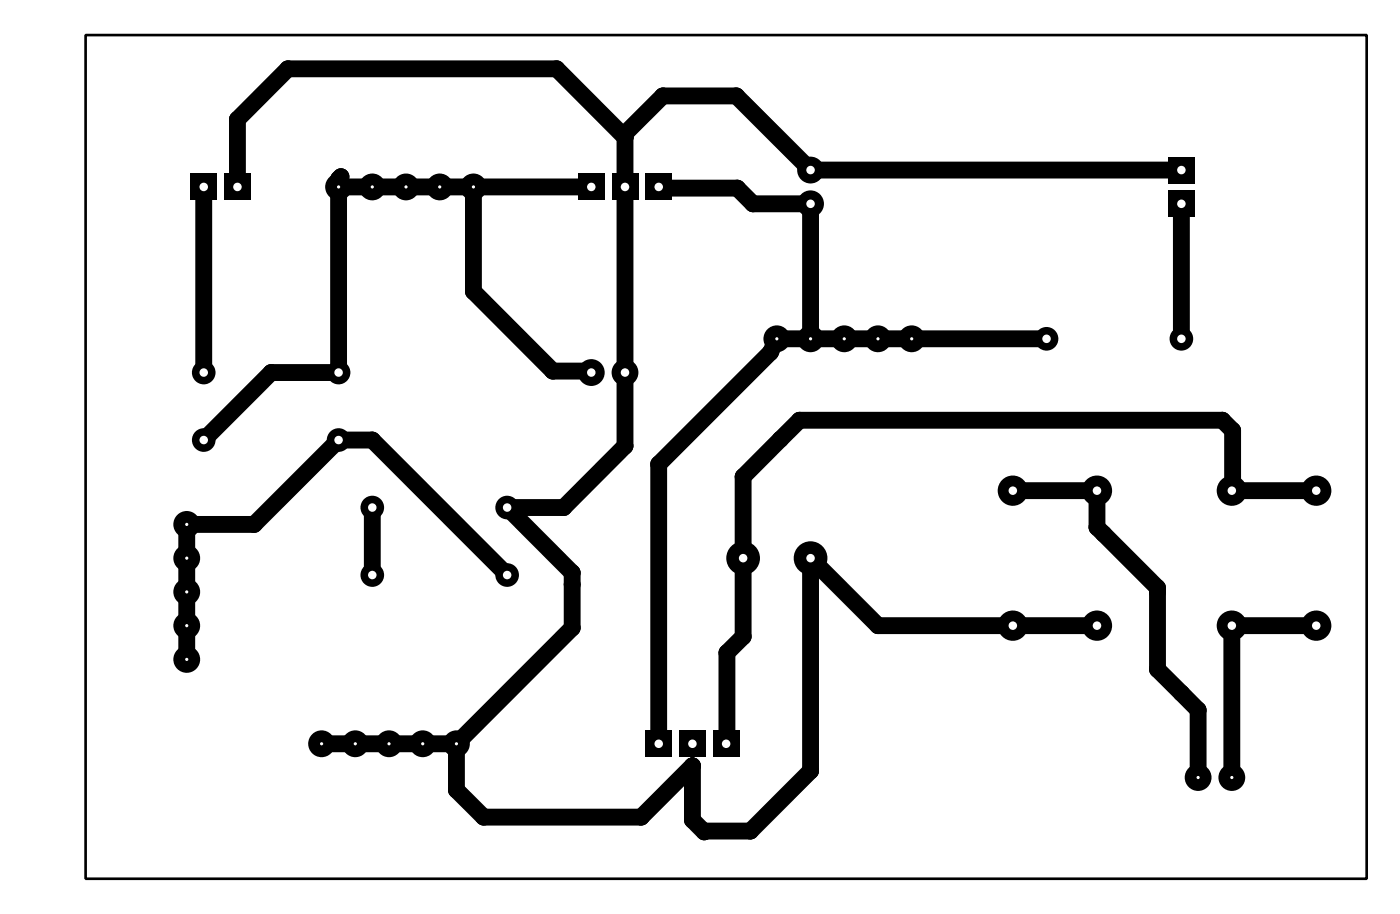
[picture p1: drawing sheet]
<svg xmlns="http://www.w3.org/2000/svg" width="105mm" height="69mm" viewBox="0 0 105 69" stroke-linecap="round" stroke-linejoin="round" font-family="sans-serif">
<g fill="none" stroke="#000" stroke-width="1.3">
<path d="M15.3 14.1v13.9M35.7 14.1v7.8l5.9 6h2.8l.1 .1M44.5 14.1h-19l.2-.8-.2 .2v14.5h-5.1l-5.1 5.1M47.1 10.3l-5.2-5.1h-20.2l-3.8 3.8v5.1M49.6 14.1l.1 .1h5.8l1.2 1.1h4.4v10.2M89 12.8h-27.9l-5.6-5.6h-5.6l-2.8 2.9v23.5l-4.6 4.6h-4.3l4.9 4.9v4.2l-8.7 8.7M89 15.3v10.2M28 38.2v5.1M76.3 36.9h6.3v2.8l4.6 4.5v6.2l3.1 3v5.1M78.8 25.5h-20.3l-.5 1-8.4 8.4v21.1M99.2 36.9h-6.4l.1-4.5-.8-.8h-31.9l-4.2 4.3v12l-1.2 1.2-.1 6.9M24.2 56h10.2"/>
<path d="M38.2 43.3l-10.2-10.2h-2.5l-6.4 6.4h-5v10.1M82.6 47.1h-16.5l-5-5.1v16l-4.6 4.5-3.4 .1-.9-.9v-4.1l-3.9 3.9h-11.9l-2-2v-3.5M99.2 47.1h-6.4v11.4"/>
</g>
<g fill="#000">
<circle cx="17.9" cy="9" r=".63"/>
<circle cx="21.7" cy="5.2" r=".63"/>
<circle cx="25.5" cy="13.5" r=".63"/>
<circle cx="25.7" cy="13.3" r=".63"/>
<circle cx="41.9" cy="5.2" r=".63"/>
<circle cx="47.1" cy="10.3" r=".63"/>
<circle cx="47.1" cy="10.1" r=".63"/>
<circle cx="49.7" cy="14.2" r=".63"/>
<circle cx="49.9" cy="7.2" r=".63"/>
<circle cx="55.5" cy="7.2" r=".63"/>
<circle cx="55.5" cy="14.2" r=".63"/>
<circle cx="56.7" cy="15.3" r=".63"/>
<circle cx="19.1" cy="39.5" r=".63"/>
<circle cx="20.4" cy="28" r=".63"/>
<circle cx="28" cy="33.1" r=".63"/>
<circle cx="35.7" cy="21.9" r=".63"/>
<circle cx="41.6" cy="27.9" r=".63"/>
<circle cx="42.5" cy="38.2" r=".63"/>
<circle cx="44.4" cy="27.9" r=".63"/>
<circle cx="47.1" cy="33.6" r=".63"/>
<circle cx="49.6" cy="34.9" r=".63"/>
<circle cx="56" cy="35.9" r=".63"/>
<circle cx="58" cy="26.5" r=".63"/>
<circle cx="58.8" cy="33.1" r=".63"/>
<circle cx="60.2" cy="31.6" r=".63"/>
<circle cx="82.6" cy="39.7" r=".63"/>
<circle cx="92.1" cy="31.6" r=".63"/>
<circle cx="92.9" cy="32.4" r=".63"/>
<circle cx="92.9" cy="36.9" r=".63"/>
<circle cx="34.4" cy="59.5" r=".63"/>
<circle cx="43.1" cy="47.3" r=".63"/>
<circle cx="43.1" cy="44" r=".63"/>
<circle cx="43.1" cy="43.1" r=".63"/>
<circle cx="52.2" cy="57.6" r=".63"/>
<circle cx="52.2" cy="57.6" r=".12"/>
<circle cx="54.8" cy="55.9" r=".63"/>
<circle cx="54.8" cy="49.1" r=".63"/>
<circle cx="56" cy="47.9" r=".63"/>
<circle cx="61.1" cy="58" r=".63"/>
<circle cx="66.1" cy="47.1" r=".63"/>
<circle cx="83.1" cy="40.2" r=".63"/>
<circle cx="87.2" cy="50.4" r=".63"/>
<circle cx="87.2" cy="44.2" r=".63"/>
<circle cx="87.2" cy="44.6" r=".63"/>
<circle cx="89" cy="52.2" r=".63"/>
<circle cx="90.3" cy="53.4" r=".63"/>
<circle cx="36.4" cy="61.5" r=".63"/>
<circle cx="48.3" cy="61.5" r=".63"/>
<circle cx="52.2" cy="61.7" r=".63"/>
<circle cx="53.1" cy="62.6" r=".63"/>
<circle cx="56.5" cy="62.6" r=".63"/>
</g>
<path d="M52.2 56v1.6" fill="none" stroke="#000" stroke-width=".25"/>
<path d="M14.3 13.1h2.1v2h-2.1z" fill="#000"/>
<circle cx="15.3" cy="14.1" r=".32" fill="#fff"/>
<path d="M16.9 13.1h2v2h-2z" fill="#000"/>
<circle cx="17.9" cy="14.1" r=".32" fill="#fff"/>
<circle cx="25.5" cy="28" r=".89" fill="#000"/>
<circle cx="25.5" cy="28" r=".32" fill="#fff"/>
<circle cx="15.3" cy="28" r=".89" fill="#000"/>
<circle cx="15.3" cy="28" r=".32" fill="#fff"/>
<circle cx="15.3" cy="33.1" r=".89" fill="#000"/>
<circle cx="15.3" cy="33.1" r=".32" fill="#fff"/>
<circle cx="25.5" cy="33.1" r=".89" fill="#000"/>
<circle cx="25.5" cy="33.1" r=".32" fill="#fff"/>
<circle cx="38.2" cy="43.3" r=".89" fill="#000"/>
<circle cx="38.2" cy="43.3" r=".32" fill="#fff"/>
<circle cx="28" cy="43.3" r=".89" fill="#000"/>
<circle cx="28" cy="43.3" r=".32" fill="#fff"/>
<circle cx="28" cy="38.2" r=".89" fill="#000"/>
<circle cx="28" cy="38.2" r=".32" fill="#fff"/>
<circle cx="38.2" cy="38.2" r=".89" fill="#000"/>
<circle cx="38.2" cy="38.2" r=".32" fill="#fff"/>
<circle cx="25.5" cy="14.1" r="1.01" fill="#000"/>
<circle cx="25.5" cy="14.1" r=".12" fill="#fff"/>
<circle cx="28" cy="14.1" r="1.01" fill="#000"/>
<circle cx="28" cy="14.1" r=".12" fill="#fff"/>
<circle cx="30.6" cy="14.1" r="1.01" fill="#000"/>
<circle cx="30.6" cy="14.1" r=".12" fill="#fff"/>
<circle cx="33.1" cy="14.1" r="1.01" fill="#000"/>
<circle cx="33.1" cy="14.1" r=".12" fill="#fff"/>
<circle cx="35.7" cy="14.1" r="1.01" fill="#000"/>
<circle cx="35.7" cy="14.1" r=".12" fill="#fff"/>
<circle cx="58.5" cy="25.5" r="1.01" fill="#000"/>
<circle cx="58.5" cy="25.5" r=".12" fill="#fff"/>
<circle cx="61.1" cy="25.5" r="1.01" fill="#000"/>
<circle cx="61.1" cy="25.5" r=".12" fill="#fff"/>
<circle cx="63.6" cy="25.5" r="1.01" fill="#000"/>
<circle cx="63.6" cy="25.5" r=".12" fill="#fff"/>
<circle cx="66.1" cy="25.5" r="1.01" fill="#000"/>
<circle cx="66.1" cy="25.5" r=".12" fill="#fff"/>
<circle cx="68.7" cy="25.5" r="1.01" fill="#000"/>
<circle cx="68.7" cy="25.5" r=".12" fill="#fff"/>
<path d="M88 14.3h2v2h-2z" fill="#000"/>
<circle cx="89" cy="15.3" r=".32" fill="#fff"/>
<path d="M88 11.8h2v2h-2z" fill="#000"/>
<circle cx="89" cy="12.8" r=".32" fill="#fff"/>
<path d="M48.6 13.1h2v2h-2z" fill="#000"/>
<circle cx="49.6" cy="14.1" r=".32" fill="#fff"/>
<path d="M46.1 13.1h2v2h-2z" fill="#000"/>
<circle cx="47.1" cy="14.1" r=".32" fill="#fff"/>
<path d="M43.5 13.1h2.1v2h-2.1z" fill="#000"/>
<circle cx="44.5" cy="14.1" r=".32" fill="#fff"/>
<circle cx="56" cy="42" r="1.27" fill="#000"/>
<circle cx="56" cy="42" r=".32" fill="#fff"/>
<circle cx="61.1" cy="42" r="1.27" fill="#000"/>
<circle cx="61.1" cy="42" r=".32" fill="#fff"/>
<circle cx="14.1" cy="49.6" r="1.01" fill="#000"/>
<circle cx="14.1" cy="49.6" r=".12" fill="#fff"/>
<circle cx="14.1" cy="47.1" r="1.01" fill="#000"/>
<circle cx="14.1" cy="47.1" r=".12" fill="#fff"/>
<circle cx="14.1" cy="44.6" r="1.01" fill="#000"/>
<circle cx="14.1" cy="44.5" r=".12" fill="#fff"/>
<circle cx="14.1" cy="42" r="1.01" fill="#000"/>
<circle cx="14.1" cy="42" r=".12" fill="#fff"/>
<circle cx="14.1" cy="39.5" r="1.01" fill="#000"/>
<circle cx="14.1" cy="39.5" r=".12" fill="#fff"/>
<circle cx="90.3" cy="58.5" r="1.01" fill="#000"/>
<circle cx="90.3" cy="58.5" r=".12" fill="#fff"/>
<circle cx="92.8" cy="58.5" r="1.01" fill="#000"/>
<circle cx="92.8" cy="58.5" r=".12" fill="#fff"/>
<path d="M53.7 55h2v2h-2z" fill="#000"/>
<circle cx="54.7" cy="56" r=".32" fill="#fff"/>
<path d="M51.2 55h2v2h-2z" fill="#000"/>
<circle cx="52.2" cy="56" r=".32" fill="#fff"/>
<path d="M48.6 55h2v2h-2z" fill="#000"/>
<circle cx="49.6" cy="56" r=".32" fill="#fff"/>
<circle cx="92.8" cy="47.1" r="1.14" fill="#000"/>
<circle cx="92.8" cy="47.1" r=".32" fill="#fff"/>
<circle cx="82.6" cy="47.1" r="1.14" fill="#000"/>
<circle cx="82.6" cy="47.1" r=".32" fill="#fff"/>
<circle cx="92.8" cy="36.9" r="1.14" fill="#000"/>
<circle cx="92.8" cy="36.9" r=".32" fill="#fff"/>
<circle cx="82.6" cy="36.9" r="1.14" fill="#000"/>
<circle cx="82.6" cy="36.9" r=".32" fill="#fff"/>
<circle cx="76.3" cy="36.9" r="1.14" fill="#000"/>
<circle cx="76.3" cy="36.9" r=".32" fill="#fff"/>
<circle cx="76.3" cy="47.1" r="1.14" fill="#000"/>
<circle cx="76.3" cy="47.1" r=".32" fill="#fff"/>
<circle cx="99.2" cy="36.9" r="1.14" fill="#000"/>
<circle cx="99.2" cy="36.9" r=".32" fill="#fff"/>
<circle cx="99.2" cy="47.1" r="1.14" fill="#000"/>
<circle cx="99.2" cy="47.1" r=".32" fill="#fff"/>
<circle cx="24.2" cy="56" r="1.01" fill="#000"/>
<circle cx="24.2" cy="56" r=".12" fill="#fff"/>
<circle cx="26.8" cy="56" r="1.01" fill="#000"/>
<circle cx="26.8" cy="56" r=".12" fill="#fff"/>
<circle cx="29.3" cy="56" r="1.01" fill="#000"/>
<circle cx="29.3" cy="56" r=".12" fill="#fff"/>
<circle cx="31.8" cy="56" r="1.01" fill="#000"/>
<circle cx="31.8" cy="56" r=".12" fill="#fff"/>
<circle cx="34.4" cy="56" r="1.01" fill="#000"/>
<circle cx="34.4" cy="56" r=".12" fill="#fff"/>
<circle cx="61.1" cy="15.3" r="1.01" fill="#000"/>
<circle cx="61.1" cy="15.3" r=".32" fill="#fff"/>
<circle cx="61.1" cy="12.8" r="1.01" fill="#000"/>
<circle cx="61.1" cy="12.8" r=".32" fill="#fff"/>
<circle cx="44.5" cy="28" r="1.01" fill="#000"/>
<circle cx="44.5" cy="28" r=".32" fill="#fff"/>
<circle cx="47.1" cy="28" r="1.01" fill="#000"/>
<circle cx="47.1" cy="28" r=".32" fill="#fff"/>
<circle cx="78.8" cy="25.5" r=".89" fill="#000"/>
<circle cx="78.8" cy="25.5" r=".32" fill="#fff"/>
<circle cx="89" cy="25.5" r=".89" fill="#000"/>
<circle cx="89" cy="25.5" r=".32" fill="#fff"/>
<path d="M6.4 2.6h96.6v63.5h-96.6z" fill="none" stroke="#000" stroke-width=".2"/>
</svg>
